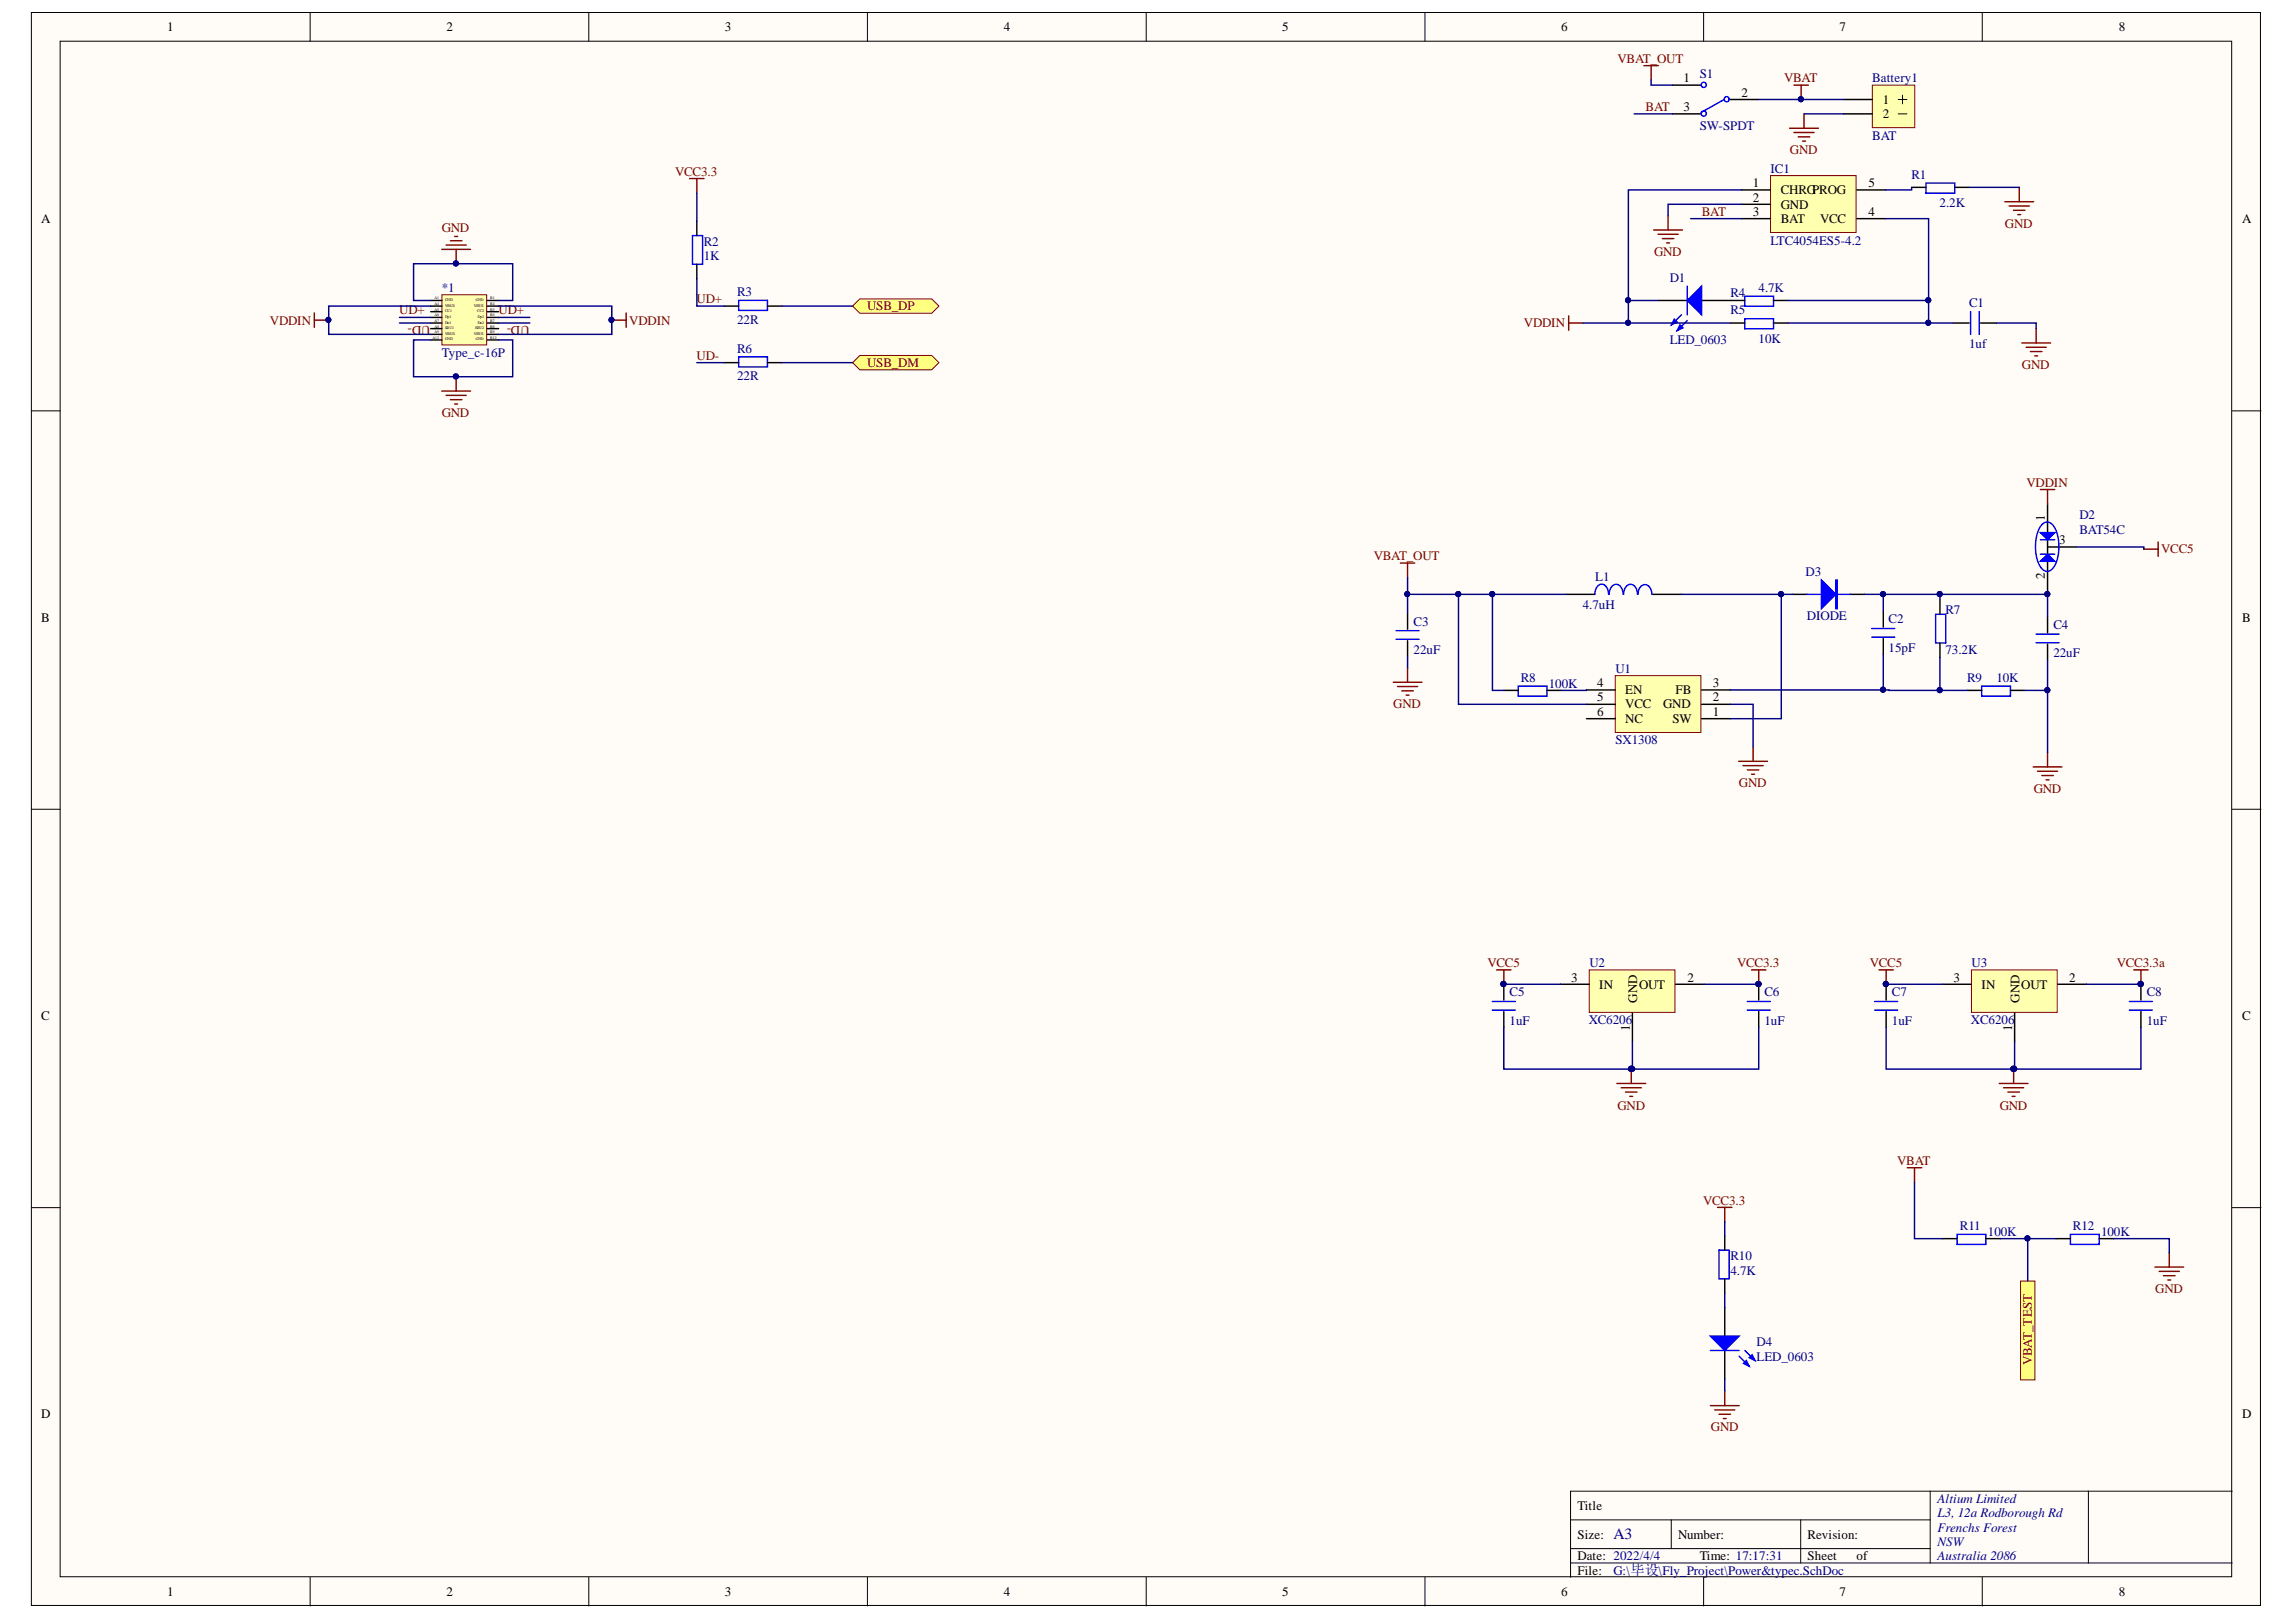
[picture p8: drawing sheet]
<svg xmlns="http://www.w3.org/2000/svg" width="297mm" height="210mm" viewBox="0 0 297 210" stroke-linecap="round" stroke-linejoin="round" font-family="sans-serif">
<defs><g id="words">
<text font-size="2" fill="#000080" x="208.7" y="199.2">A3</text>
<g font-size="1.7">
<text x="21.6" y="4">1</text>
<text x="57.7" y="4">2</text>
<text x="93.8" y="4">3</text>
<text x="129.9" y="4">4</text>
<text x="165.9" y="4">5</text>
<text x="202" y="4">6</text>
<text x="238" y="4">7</text>
<text x="274.1" y="4">8</text>
<text x="217.8" y="10.6">1</text>
<text x="217.8" y="14.3">3</text>
<text x="225.3" y="12.5">2</text>
<text x="243.6" y="13.4">1</text>
<text x="243.6" y="15.3">2</text>
<text x="5.3" y="28.9">A</text>
<text x="226.8" y="24.2">1</text>
<text x="226.8" y="26.1">2</text>
<text x="226.8" y="27.9">3</text>
<text x="230.4" y="25.2">CHRGPROG</text>
<text x="230.4" y="27">GND</text>
<text x="230.4" y="28.9">BAT</text>
<text x="235.5" y="28.9">VCC</text>
<text x="241.7" y="27.9">4</text>
<text x="241.7" y="24.2">5</text>
<text x="290.1" y="28.9">A</text>
<text x="264.5" y="67.4" transform="rotate(-90 264.5 67.4)">1</text>
<text x="266.4" y="70.4">3</text>
<text x="264.5" y="75" transform="rotate(-90 264.5 75)">2</text>
<text x="5.3" y="80.4">B</text>
<text x="290.1" y="80.4">B</text>
<text x="206.6" y="88.9">4</text>
<text x="210.3" y="89.8">EN</text>
<text x="216.8" y="89.8">FB</text>
<text x="221.6" y="88.9">3</text>
<text x="206.6" y="90.7">5</text>
<text x="206.6" y="92.6">6</text>
<text x="210.3" y="91.7">VCC</text>
<text x="210.3" y="93.5">NC</text>
<text x="215.2" y="91.7">GND</text>
<text x="216.4" y="93.5">SW</text>
<text x="221.6" y="92.6">1</text>
<text x="221.6" y="90.7">2</text>
<text x="203.2" y="127">3</text>
<text x="206.9" y="128">IN</text>
<text x="211.8" y="129.8" transform="rotate(-90 211.8 129.8)">GND</text>
<text x="212" y="128">OUT</text>
<text x="218.3" y="127">2</text>
<text x="252.7" y="127">3</text>
<text x="256.3" y="128">IN</text>
<text x="261.2" y="129.8" transform="rotate(-90 261.2 129.8)">GND</text>
<text x="261.5" y="128">OUT</text>
<text x="267.7" y="127">2</text>
<text x="5.3" y="132">C</text>
<text x="210.9" y="133.4" transform="rotate(-90 210.9 133.4)">1</text>
<text x="260.3" y="133.4" transform="rotate(-90 260.3 133.4)">1</text>
<text x="290.1" y="132">C</text>
<text x="5.3" y="183.5">D</text>
<text x="290.1" y="183.5">D</text>
<text x="204.1" y="195.4">Title</text>
<text x="204.1" y="199.1">Size:</text>
<text x="204.1" y="201.9">Date: 2022/4/4</text>
<text x="204.1" y="203.8">File:</text>
<text x="217.1" y="199.1">Number:</text>
<text x="219.9" y="201.9">Time: 17:17:31</text>
<text x="233.9" y="199.1">Revision:</text>
<text x="233.9" y="201.9">Sheet</text>
<text x="240.2" y="201.9">of</text>
<text x="21.6" y="206.6">1</text>
<text x="57.7" y="206.6">2</text>
<text x="93.8" y="206.6">3</text>
<text x="129.9" y="206.6">4</text>
<text x="165.9" y="206.6">5</text>
<text x="202" y="206.6">6</text>
<text x="238" y="206.6">7</text>
<text x="274.1" y="206.6">8</text>
</g>
<g font-size="1.7" fill="#800000">
<text x="209.3" y="8.1">VBAT_OUT</text>
<text x="230.8" y="10.6">VBAT</text>
<text x="212.9" y="14.3">BAT</text>
<text x="87.3" y="22.8">VCC3.3</text>
<text x="231.6" y="19.9">GND</text>
<text x="220.2" y="27.9">BAT</text>
<text x="259.4" y="29.5">GND</text>
<text x="57.2" y="30.1">GND</text>
<text x="214" y="33.1">GND</text>
<text x="51.7" y="40.7">UD+</text>
<text x="64.5" y="40.7">UD+</text>
<text x="90.1" y="39.3">UD+</text>
<text x="112.2" y="40.2">USB_DP</text>
<text x="34.9" y="42">VDDIN</text>
<text x="55.7" y="42.2" transform="rotate(-180 55.7 42.2)">UD-</text>
<text x="68.6" y="42.2" transform="rotate(-180 68.6 42.2)">UD-</text>
<text x="81.4" y="42">VDDIN</text>
<text x="90.1" y="46.6">UD-</text>
<text x="112.2" y="47.5">USB_DM</text>
<text x="197.2" y="42.4">VDDIN</text>
<text x="261.6" y="47.8">GND</text>
<text x="57.2" y="53.9">GND</text>
<text x="262.2" y="63">VDDIN</text>
<text x="279.6" y="71.6">VCC5</text>
<text x="177.7" y="72.5">VBAT_OUT</text>
<text x="180.3" y="91.6">GND</text>
<text x="225" y="101.9">GND</text>
<text x="263.1" y="102.6">GND</text>
<text x="192.4" y="125.2">VCC5</text>
<text x="224.7" y="125.2">VCC3.3</text>
<text x="241.9" y="125.2">VCC5</text>
<text x="273.8" y="125.2">VCC3.3a</text>
<text x="209.3" y="143.6">GND</text>
<text x="258.7" y="143.6">GND</text>
<text x="220.3" y="155.9">VCC3.3</text>
<text x="245.4" y="150.8">VBAT</text>
<text x="278.8" y="167.3">GND</text>
<text x="262.9" y="176.7" transform="rotate(-90 262.9 176.7)">VBAT_TEST</text>
<text x="221.3" y="185.2">GND</text>
</g>
<g font-size="1.7" fill="#000080">
<text x="219.9" y="10.1">S1</text>
<text x="242.2" y="10.6">Battery1</text>
<text x="219.9" y="16.8">SW-SPDT</text>
<text x="229" y="22.4">IC1</text>
<text x="242.2" y="18.1">BAT</text>
<text x="247.3" y="23.1">R1</text>
<text x="250.9" y="26.8">2.2K</text>
<text x="91.1" y="31.8">R2</text>
<text x="91.1" y="33.7">1K</text>
<text x="229" y="31.7">LTC4054ES5-4.2</text>
<text x="57.2" y="37.8">*1</text>
<text x="95.4" y="38.3">R3</text>
<text x="95.4" y="41.9">22R</text>
<text x="216" y="36.5">D1</text>
<text x="223.9" y="38.5">R4</text>
<text x="223.9" y="40.7">R5</text>
<text x="227.5" y="37.8">4.7K</text>
<text x="254.7" y="39.8">C1</text>
<text x="57.2" y="46.3">Type_c-16P</text>
<text x="95.4" y="45.7">R6</text>
<text x="216" y="44.5">LED_0603</text>
<text x="227.5" y="44.4">10K</text>
<text x="254.7" y="45">1uf</text>
<text x="95.4" y="49.1">22R</text>
<text x="269" y="67.2">D2</text>
<text x="269" y="69.1">BAT54C</text>
<text x="206.4" y="75.2">L1</text>
<text x="233.6" y="74.5">D3</text>
<text x="182.9" y="81">C3</text>
<text x="204.8" y="78.8">4.7uH</text>
<text x="233.8" y="80.2">DIODE</text>
<text x="244.3" y="80.6">C2</text>
<text x="251.7" y="79.4">R7</text>
<text x="265.6" y="81.4">C4</text>
<text x="182.9" y="84.6">22uF</text>
<text x="196.7" y="88.2">R8</text>
<text x="200.4" y="89">100K</text>
<text x="209" y="87">U1</text>
<text x="244.3" y="84.3">15pF</text>
<text x="251.7" y="84.6">73.2K</text>
<text x="254.5" y="88.2">R9</text>
<text x="258.3" y="88.2">10K</text>
<text x="265.6" y="85">22uF</text>
<text x="209" y="96.3">SX1308</text>
<text x="205.6" y="125.2">U2</text>
<text x="255.1" y="125.2">U3</text>
<text x="195.3" y="128.9">C5</text>
<text x="228.3" y="128.9">C6</text>
<text x="244.8" y="128.9">C7</text>
<text x="277.7" y="128.9">C8</text>
<text x="195.3" y="132.6">1uF</text>
<text x="205.5" y="132.5">XC6206</text>
<text x="228.3" y="132.6">1uF</text>
<text x="244.8" y="132.6">1uF</text>
<text x="255" y="132.5">XC6206</text>
<text x="277.7" y="132.6">1uF</text>
<text x="253.6" y="159.2">R11</text>
<text x="257.2" y="160">100K</text>
<text x="268.2" y="159.2">R12</text>
<text x="271.8" y="160">100K</text>
<text x="223.9" y="163.1">R10</text>
<text x="223.9" y="165">4.7K</text>
<text x="227.3" y="174.2">D4</text>
<text x="227.3" y="176.1">LED_0603</text>
<text x="250.7" y="194.5">Altium Limited</text>
<text x="250.7" y="196.4">L3, 12a Rodborough Rd</text>
<text x="208.7" y="203.8">G:\毕设\Fly_Project\Power&amp;typec.SchDoc</text>
<text x="250.7" y="198.2">Frenchs Forest</text>
<text x="250.7" y="200.1">NSW</text>
<text x="250.7" y="201.9">Australia 2086</text>
</g>
<g font-size=".5">
<text x="56.2" y="38.7">A1</text>
<text x="56.2" y="39.5">A4</text>
<text x="56.2" y="40.3">A5</text>
<text x="56.2" y="40.9">A6</text>
<text x="56.2" y="41.7">A7</text>
<text x="57.6" y="38.9">GND</text>
<text x="57.6" y="39.7">VBUS</text>
<text x="57.6" y="40.4">CC1</text>
<text x="57.6" y="41.1">Dp1</text>
<text x="57.6" y="41.9">Dn1</text>
<text x="61.3" y="39.7">VBUS</text>
<text x="61.5" y="38.9">GND</text>
<text x="61.7" y="40.4">CC2</text>
<text x="61.8" y="41.1">Dp2</text>
<text x="61.8" y="41.9">Dn2</text>
<text x="63.4" y="38.7">B1</text>
<text x="63.4" y="39.5">B4</text>
<text x="63.4" y="40.3">B5</text>
<text x="63.4" y="40.9">B6</text>
<text x="63.4" y="41.7">B7</text>
<text x="56" y="43.9">A12</text>
<text x="56.2" y="42.5">A8</text>
<text x="56.2" y="43.1">A9</text>
<text x="57.6" y="42.6">SBU1</text>
<text x="57.6" y="43.3">VBUS</text>
<text x="57.6" y="44.1">GND</text>
<text x="61.3" y="43.3">VBUS</text>
<text x="61.5" y="42.6">SBU2</text>
<text x="61.5" y="44.1">GND</text>
<text x="63.4" y="42.5">B8</text>
<text x="63.4" y="43.1">B9</text>
<text x="63.4" y="43.9">B12</text>
</g>
</g></defs>
<g fill="#fffcf8" stroke="#000" stroke-width=".13">
<path d="M4.1 1.6h288.3v206.2h-288.3z"/>
<path d="M7.8 5.3h280.9v198.7h-280.9z"/>
</g>
<g fill="none" stroke="#000" stroke-width=".13">
<path d="M40.1 1.6v3.7M76.2 1.6v3.7M112.2 1.6v3.7M148.3 1.6v3.7M184.4 1.6v3.7M220.4 1.6v3.7M256.4 1.6v3.7M4.1 53.2h3.7M288.8 53.2h3.7M4.1 104.7h3.7M288.8 104.7h3.7M4.1 156.3h3.7"/>
<path d="M288.8 156.3h3.7M203.2 196.7h46.5M216.2 196.7v3.7M233 196.7v5.6M249.7 193v9.3M270.2 193h-67v11.1M288.8 193h-18.6v9.3M40.1 204.1v3.7M76.2 204.1v3.7M112.2 204.1v3.7M148.3 204.1v3.7M184.4 204.1v3.7"/>
<path d="M203.2 202.3h85.6M203.2 200.4h46.5M220.4 204.1v3.7M256.4 204.1v3.7"/>
</g>
<path d="M229.1 22.7h11v7.4h-11z" fill="#ffffb0" stroke="#800000" stroke-width=".13"/>
<path d="M214.6 38.9h3.7M220.1 38.9h3.8M225.3 24.6h3.8M225.3 26.4h3.8M225.3 28.3h3.8M240.2 24.6h3.7M240.2 28.3h3.7" fill="none" stroke="#000" stroke-width=".19"/>
<path d="M218.3 38.9l1.8-1.9v3.7z" fill="#00f"/>
<path d="M218.3 38.9l1.8-1.9v3.7zM217.5 40.7l-1.3 1.3M218.3 41.5l-1.3 1.3" fill="none" stroke="#00f" stroke-width=".19"/>
<path d="M216.6 41.3l.4 .4-.8 .3z" fill="#00f"/>
<path d="M216.6 41.3l.4 .4-.8 .3z" fill="none" stroke="#00f" stroke-width=".19"/>
<path d="M217.3 42l.4 .4-.7 .4z" fill="#00f"/>
<path d="M218.3 37v3.7M225.7 38.3h3.7v1.3h-3.7zM249.2 23.7h3.7v1.3h-3.7zM217.3 42l.4 .4-.7 .4zM225.7 41.2h3.7v1.3h-3.7zM254.9 40.3v3M256.1 40.3v3" fill="none" stroke="#00f" stroke-width=".19"/>
<path d="M223.9 38.9h1.8M229.4 38.9h1.9M247.3 24.2h1.9M252.9 24.2h1.9M223.9 41.8h1.8M229.4 41.8h1.9M252.7 41.8h2.1M256.2 41.8h2.1" fill="none" stroke="#000" stroke-width=".19"/>
<g fill="none" stroke="#800000" stroke-width=".19">
<path d="M213.9 29.8h3.8M214.5 30.3h2.6M215.1 30.9h1.4M215.6 31.4h.4M215.8 27.9v1.9M259.4 26.1h3.7M259.9 26.7h2.6M260.5 27.2h1.5M261 27.8h.4M261.2 24.2v1.9M202.9 40.9v1.8M202.9 41.8h1.9"/>
<path d="M261.6 44.4h3.7M262.1 44.9h2.6M262.7 45.5h1.5M263.2 46.1h.4M263.4 42.5v1.9"/>
</g>
<path d="M242.2 11h5.5v5.5h-5.5z" fill="#ffffb0" stroke="#800000" stroke-width=".13"/>
<path d="M216.4 14.7h3.7M216.4 11h3.7M223.8 12.9h3.7M238.5 12.9h3.7M238.5 14.7h3.7" fill="none" stroke="#000" stroke-width=".19"/>
<path d="M245.6 12.9h1.1M245.6 14.7h1.1M246.1 12.3v1.1" fill="none" stroke="#000" stroke-width=".13"/>
<g fill="none" stroke="#00f" stroke-width=".19">
<path d="M223.1 12.9l-3 1.6"/>
<circle cx="220.4" cy="11" r=".33"/>
<circle cx="220.4" cy="14.7" r=".33"/>
<circle cx="223.4" cy="12.8" r=".33"/>
</g>
<path d="M212.7 8.5h1.8M213.6 8.5v1.8M231.5 16.6h3.8M232.1 17.1h2.6M232.6 17.7h1.5M233.2 18.3h.4M233.4 14.7v1.9" fill="none" stroke="#800000" stroke-width=".19"/>
<path d="M209 87.4h11v7.4h-11z" fill="#ffffb0" stroke="#800000" stroke-width=".13"/>
<g fill="none" stroke="#000" stroke-width=".19">
<path d="M182.1 79.4v2M243.6 79.1v2.1M251 77.6v1.9M264.9 65.2v3.7M264.9 69.9v1.8M264.9 72.6v3.8M264.9 79.8v2.1M264.9 70.8h3.7M182.1 82.9v2.1M194.6 89.3h1.8M200.1 89.3h1.9M205.3 93h3.7"/>
<path d="M205.3 91.1h3.7M205.3 89.3h3.7M220.1 93h3.8M220.1 91.1h3.8M220.1 89.3h3.8M243.6 82.6v2.1M251 83.2v1.9M254.5 89.3h1.9M260.1 89.3h1.9M264.9 83.4v2"/>
</g>
<g fill="none" stroke="#800000" stroke-width=".19">
<path d="M181.2 72.9h1.8M182.1 72.9v1.8M180.2 88.3h3.8M180.8 88.8h2.6M181.4 89.4h1.4M181.9 90h.4M182.1 86.4v1.9M224.9 98.5h3.8M225.5 99.1h2.6M226.1 99.6h1.4M226.8 96.7v1.8M263 99.2h3.8"/>
<path d="M263.6 99.8h2.6M264.9 97.4v1.8M226.6 100.2h.4M264.2 100.4h1.4M264.7 100.9h.4"/>
</g>
<path d="M250.4 79.5h1.3v3.7h-1.3zM264 69.9h1.8M180.6 81.6h3M180.6 82.7h3M196.4 88.8h3.7v1.3h-3.7zM242.2 81.3h2.9M242.2 82.5h2.9M256.4 88.8h3.7v1.3h-3.7zM263.4 82.1h3M263.4 83.2h3" fill="none" stroke="#00f" stroke-width=".19"/>
<path d="M264 68.9h1.8l-.9 1z" fill="#00f"/>
<path d="M264 68.9h1.8l-.9 1zM264 71.7h1.8" fill="none" stroke="#00f" stroke-width=".19"/>
<path d="M264 72.6l.9-.9 .9 .9z" fill="#00f"/>
<path d="M263.7 72.8a5.5 5.5 0 0 1 .4-4.9 .89 .89 0 0 1 1.5 .1 5.4 5.4 0 0 1 0 5.6 .89 .89 0 0 1-1.5-.1l-.4-.6M264 72.6l.9-.9 .9 .9z" fill="none" stroke="#00f" stroke-width=".19"/>
<path d="M264 63.4h1.8M264.9 63.4v1.8M277.3 71.1h1.9M279.2 70.1v1.9" fill="none" stroke="#800000" stroke-width=".19"/>
<path d="M205.6 125.5h11.1v5.5h-11.1z" fill="#ffffb0" stroke="#800000" stroke-width=".13"/>
<path d="M194.6 127.4v2M194.6 130.9v2M201.9 127.4h3.7M211.2 131.1v3.7M216.8 127.4h3.7M227.5 127.4v2M227.5 130.9v2" fill="none" stroke="#000" stroke-width=".19"/>
<path d="M193.6 125.5h1.9M194.6 125.5v1.9M211 138.4v1.8M226.6 125.5h1.9M227.5 125.5v1.9M209.2 140.2h3.7M209.7 140.8h2.6M210.3 141.3h1.5M210.9 141.9h.3" fill="none" stroke="#800000" stroke-width=".19"/>
<g fill="#000080" stroke="#000080" stroke-width=".13">
<circle cx="194.5" cy="127.3" r=".33"/>
<circle cx="227.5" cy="127.3" r=".33"/>
<circle cx="211" cy="138.3" r=".33"/>
</g>
<path d="M193.1 129.6h2.9M193.1 130.7h2.9M226 129.6h3M226 130.7h3" fill="none" stroke="#00f" stroke-width=".19"/>
<path d="M255.1 125.5h11v5.5h-11z" fill="#ffffb0" stroke="#800000" stroke-width=".13"/>
<path d="M244 127.4v2M244 130.9v2M251.3 127.4h3.8M260.6 131.1v3.7M266.2 127.4h3.7M277 127.4v2M277 130.9v2M223.1 159.9v1.9M223.1 165.5v1.9M223.1 169.2v3.7M223.1 174.8v3.7" fill="none" stroke="#000" stroke-width=".19"/>
<path d="M243.1 125.5h1.8M244 125.5v1.9M260.5 138.4v1.8M276 125.5h1.9M277 125.5v1.9M222.2 156.2h1.9M223.1 156.2v1.9M258.6 140.2h3.8M259.2 140.8h2.6M259.8 141.3h1.4M260.3 141.9h.4" fill="none" stroke="#800000" stroke-width=".19"/>
<g fill="#000080" stroke="#000080" stroke-width=".13">
<circle cx="244" cy="127.3" r=".33"/>
<circle cx="276.9" cy="127.3" r=".33"/>
<circle cx="260.5" cy="138.3" r=".33"/>
</g>
<path d="M242.5 129.6h3M242.5 130.7h3M275.5 129.6h3M275.5 130.7h3M222.4 161.8h1.3v3.7h-1.3z" fill="none" stroke="#00f" stroke-width=".19"/>
<path d="M221.3 172.9h3.7l-1.9 1.9z" fill="#00f"/>
<path d="M221.3 172.9h3.7l-1.9 1.9zM225 175.5l1.3 1.3M225.7 174.8l1.3 1.3" fill="none" stroke="#00f" stroke-width=".19"/>
<path d="M225.6 176.4l.3-.3 .4 .7z" fill="#00f"/>
<path d="M225.6 176.4l.3-.3 .4 .7z" fill="none" stroke="#00f" stroke-width=".19"/>
<path d="M226.3 175.7l.4-.4 .3 .8z" fill="#00f"/>
<path d="M253.2 159.7h3.7v1.3h-3.7zM267.9 159.7h3.7v1.3h-3.7zM221.3 174.8h3.7M226.3 175.7l.4-.4 .3 .8z" fill="none" stroke="#00f" stroke-width=".19"/>
<g fill="none" stroke="#800000" stroke-width=".19">
<path d="M232.1 11h1.8M233 11v1.9M246.8 151.1h1.8M247.7 151.1v1.9M278.8 164h3.7M279.3 164.5h2.6M279.9 165.1h1.5M280.5 165.6h.3M280.6 162.1v1.9M221.3 181.9h3.7M221.8 182.5h2.6M222.4 183h1.5"/>
<path d="M223 183.6h.3M223.1 180v1.9"/>
</g>
<path d="M251.3 160.3h1.9M256.9 160.3h1.9M266 160.3h1.9M271.6 160.3h1.8" fill="none" stroke="#000" stroke-width=".19"/>
<circle cx="233" cy="12.8" r=".33" fill="#000080" stroke="#000080" stroke-width=".13"/>
<path d="M261.4 165.8h1.9v12.8h-1.9z" fill-rule="evenodd" fill="#ffff80" stroke="#800000" stroke-width=".13"/>
<path d="M57.2 38.1h5.8v6.5h-5.8z" fill="#ffffb0" stroke="#800000" stroke-width=".13"/>
<g fill="none" stroke="#000" stroke-width=".19">
<path d="M55.7 38.9h1.5M55.7 39.6h1.5M63 38.9h1.5M63 39.6h1.5M90.1 28.6v1.9M90.1 34.2v1.9M93.7 39.6h1.9M99.3 39.6h1.8M55.7 40.3h1.5M55.7 41.1h1.5M55.7 41.8h1.5M55.7 42.5h1.5"/>
<path d="M55.7 43.3h1.5M55.7 44h1.5M63 40.3h1.5M63 41.1h1.5M63 41.8h1.5M63 42.5h1.5M63 43.3h1.5M63 44h1.5M93.7 46.9h1.9M99.3 46.9h1.8"/>
</g>
<g fill="none" stroke="#800000" stroke-width=".19">
<path d="M57.2 32.3h3.7M57.7 31.7h2.6M58.3 31.2h1.5M58.8 30.6h.4M59 32.3v1.8M89.2 23.1h1.9M90.1 23.1v1.9M40.7 41.4h1.8M40.7 40.5v1.9M57.2 50.6h3.7M57.7 51.2h2.6M58.3 51.7h1.5"/>
<path d="M58.8 52.3h.4M59 48.8v1.8M79.1 41.4h1.9M81 40.5v1.9"/>
</g>
<g fill="#000080" stroke="#000080" stroke-width=".13">
<circle cx="79.1" cy="41.4" r=".33"/>
<circle cx="42.5" cy="41.4" r=".33"/>
<circle cx="59" cy="34.1" r=".33"/>
<circle cx="59" cy="48.7" r=".33"/>
</g>
<path d="M89.6 30.5h1.3v3.7h-1.3zM95.6 38.9h3.7v1.3h-3.7zM95.6 46.2h3.7v1.3h-3.7z" fill="none" stroke="#00f" stroke-width=".19"/>
<g fill="#ffff80" stroke="#800000" stroke-width=".13">
<path d="M110.3 46.9l.9-.9h9.3l1 .9-1 1h-9.3z" fill-rule="evenodd"/>
<path d="M110.3 39.6l.9-.9h9.3l1 .9-1 .9h-9.3z" fill-rule="evenodd"/>
</g>
<path d="M231.9 76.9h1.9M239.4 76.9h1.8" fill="none" stroke="#000" stroke-width=".19"/>
<path d="M233.8 76.9h5.6M237.5 75.1h.2v3.7h-.2zM237.6 75.1v3.7" fill="none" stroke="#00f" stroke-width=".19"/>
<path d="M235.6 75.1l1.9 1.8-1.9 1.9z" fill="#00f"/>
<path d="M208.1 76.9a1.02 1.02 0 0 0-1.1-1.3 1.41 1.41 0 0 0-.7 1.3M210 76.9a1.01 1.01 0 0 0-1.2-1.2 1.37 1.37 0 0 0-.6 1.2M211.8 76.9a1.01 1.01 0 0 0-1.1-1.2 1.37 1.37 0 0 0-.6 1.2M213.7 76.9a1 1 0 0 0-1.2-1.2 1.33 1.33 0 0 0-.6 1.2M235.6 75.1l1.9 1.8-1.9 1.9z" fill="none" stroke="#00f" stroke-width=".19"/>
<path d="M202.6 76.9h3.7M213.8 76.9h3.7" fill="none" stroke="#000" stroke-width=".19"/>
<g fill="none" stroke="#000080" stroke-width=".19">
<path d="M211.4 14.7h5M213.6 10.3v.7h2.8M227.5 12.9h11M233.4 14.7h5.1M55.7 39.6h-13.2v3.7h13.2M55.7 38.9h-2.2v-4.8h12.8v4.8h-1.8M64.5 39.6h14.6v3.7h-14.6M90.1 36.1v3.5h3.6M90.1 25v3.6M101.1 39.6h9.2M210.7 38.9h3.9M218.7 28.3h6.6"/>
<path d="M225.3 26.4h-9.5v1.5M225.3 24.6h-14.6v17.2M243.9 28.3h5.6v10.6h-18.2M247.3 24.2v.4h-3.4M249.5 38.9v2.9h-18.2M254.8 24.2h6.4M51.7 41.8h4M51.7 41.1h4M55.7 44h-2.2v4.8h12.8v-4.8h-1.8M64.5 41.8h4M64.5 41.1h4M90.1 46.9h3.6"/>
<path d="M101.1 46.9h9.2M204.8 41.8h19.1M249.5 41.8h3.2M258.3 41.8h5.1v.7M182.1 74.7v4.7M182.1 76.9h20.5M188.7 76.9v14.2h16.6M193.1 76.9v12.4h1.5M217.5 76.9h13M231.9 76.9h-1.4v16.1h-6.6M241.2 76.9h23.7v2.9M243.6 76.9v2.2"/>
<path d="M251 76.9v.7M264.9 76.4v.5M268.6 70.8h8.7v.3M182.1 85v1.4M205.3 89.3h-3.3M223.9 91.1h2.9v5.6M223.9 89.3h30.6M243.6 84.7v4.6M251 85.1v4.2M264.9 85.4v3.9h-2.9M264.9 89.3v8.1M194.6 132.9v5.5h16.6v-3.6"/>
<path d="M194.6 127.4h7.3M220.5 127.4h7M227.5 132.9v5.5h-16.3M244 132.9v5.5h16.6v-3.6M244 127.4h7.3M269.9 127.4h7.1M277 132.9v5.5h-16.4M223.1 158.1v1.8M247.7 153v7.3h3.6M223.1 167.4v1.8M223.1 178.5v1.5M258.8 160.3h7.2"/>
<path d="M262.3 160.3v5.5M273.4 160.3h7.2v1.8"/>
</g>
<g fill="#000080" stroke="#000080" stroke-width=".13">
<circle cx="264.9" cy="89.3" r=".33"/>
<circle cx="188.7" cy="76.9" r=".33"/>
<circle cx="193" cy="76.9" r=".33"/>
<circle cx="211" cy="138.3" r=".33"/>
<circle cx="194.5" cy="127.3" r=".33"/>
<circle cx="210.6" cy="41.8" r=".33"/>
<circle cx="211.2" cy="138.3" r=".33"/>
<circle cx="227.5" cy="127.3" r=".33"/>
<circle cx="243.6" cy="89.3" r=".33"/>
<circle cx="250.9" cy="89.3" r=".33"/>
<circle cx="233" cy="12.8" r=".33"/>
<circle cx="249.5" cy="41.8" r=".33"/>
<circle cx="249.5" cy="38.8" r=".33"/>
<circle cx="260.5" cy="138.3" r=".33"/>
<circle cx="244" cy="127.3" r=".33"/>
<circle cx="262.3" cy="160.3" r=".33"/>
<circle cx="260.6" cy="138.3" r=".33"/>
<circle cx="276.9" cy="127.3" r=".33"/>
<circle cx="182.1" cy="76.9" r=".33"/>
<circle cx="250.9" cy="76.9" r=".33"/>
<circle cx="264.9" cy="76.9" r=".33"/>
<circle cx="42.5" cy="41.4" r=".33"/>
<circle cx="79.1" cy="41.4" r=".33"/>
<circle cx="59" cy="34.1" r=".33"/>
<circle cx="59" cy="48.7" r=".33"/>
<circle cx="243.6" cy="76.9" r=".33"/>
<circle cx="230.4" cy="76.9" r=".33"/>
<circle cx="210.6" cy="38.8" r=".33"/>
</g>
<use href="#words"/>
</svg>
